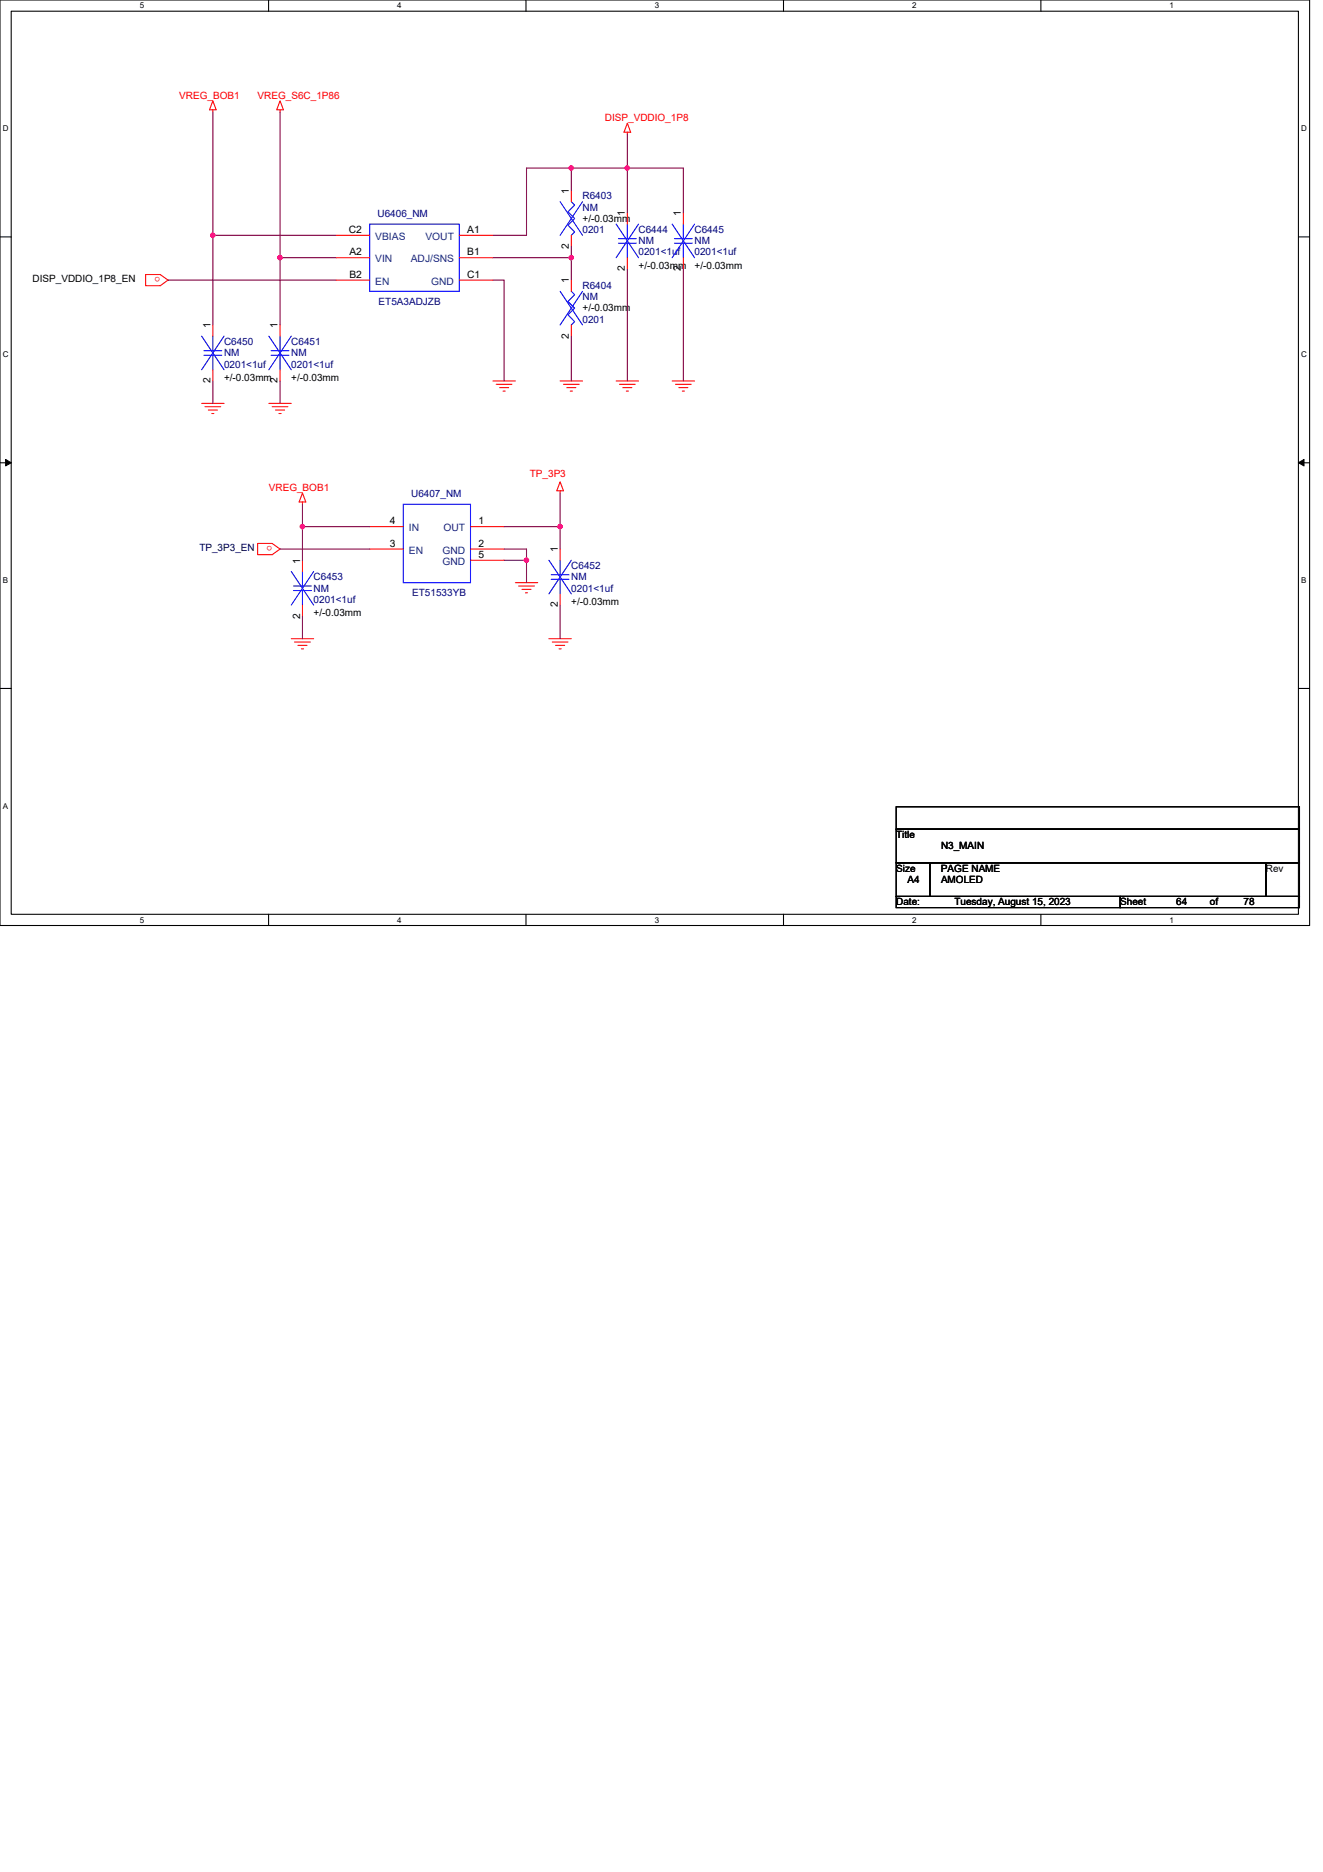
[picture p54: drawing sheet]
<svg xmlns="http://www.w3.org/2000/svg" width="210mm" height="297mm" viewBox="0 0 210 297" stroke-linecap="round" stroke-linejoin="round" font-family="sans-serif">
<defs><g id="words">
<g font-size="1.6" fill="#f00">
<text x="28.4" y="15.6">VREG_BOB1</text>
<text x="40.9" y="15.6">VREG_S6C_1P86</text>
<text x="96" y="19.2">DISP_VDDIO_1P8</text>
<text x="25.4" y="44" transform="rotate(-180 25.4 44)">o</text>
<text x="42.7" y="77.9">VREG_BOB1</text>
<text x="84.1" y="75.7">TP_3P3</text>
<text x="43.2" y="86.7" transform="rotate(-180 43.2 86.7)">o</text>
</g>
<g font-size="1.6" fill="#000080">
<text x="59.9" y="34.5">U6406_NM</text>
<text x="92.5" y="31.6">R6403</text>
<text x="92.5" y="33.4">NM</text>
<text x="92.5" y="37">0201</text>
<text x="101.3" y="37">C6444</text>
<text x="101.3" y="38.8">NM</text>
<text x="101.3" y="40.5">0201&lt;1uf</text>
<text x="110.2" y="37">C6445</text>
<text x="110.2" y="38.8">NM</text>
<text x="110.2" y="40.5">0201&lt;1uf</text>
<text x="92.5" y="45.9">R6404</text>
<text x="92.5" y="47.6">NM</text>
<text x="60.1" y="48.4">ET5A3ADJZB</text>
<text x="92.5" y="51.2">0201</text>
<text x="35.6" y="54.8">C6450</text>
<text x="35.6" y="56.5">NM</text>
<text x="35.6" y="58.3">0201&lt;1uf</text>
<text x="46.2" y="54.8">C6451</text>
<text x="46.2" y="56.5">NM</text>
<text x="46.2" y="58.3">0201&lt;1uf</text>
<text x="65.3" y="78.9">U6407_NM</text>
<text x="49.8" y="92.1">C6453</text>
<text x="49.8" y="93.9">NM</text>
<text x="49.8" y="95.7">0201&lt;1uf</text>
<text x="65.4" y="94.6">ET51533YB</text>
<text x="90.7" y="90.3">C6452</text>
<text x="90.7" y="92.1">NM</text>
<text x="90.7" y="93.9">0201&lt;1uf</text>
</g>
<g font-size="1.6">
<text x="90.3" y="30.8" transform="rotate(-90 90.3 30.8)">1</text>
<text x="92.5" y="35.2">+/-0.03mm</text>
<text x="99.2" y="34.3" transform="rotate(-90 99.2 34.3)">1</text>
<text x="108.1" y="34.3" transform="rotate(-90 108.1 34.3)">1</text>
<text x="55.4" y="37">C2</text>
<text x="55.5" y="40.5">A2</text>
<text x="74.1" y="37">A1</text>
<text x="74.1" y="40.5">B1</text>
<text x="90.3" y="39.5" transform="rotate(-90 90.3 39.5)">2</text>
<text x="5.2" y="44.8">DISP_VDDIO_1P8_EN</text>
<text x="55.5" y="44.1">B2</text>
<text x="74.1" y="44.1">C1</text>
<text x="90.3" y="45" transform="rotate(-90 90.3 45)">1</text>
<text x="99.2" y="43.1" transform="rotate(-90 99.2 43.1)">2</text>
<text x="101.3" y="42.7">+/-0.03mm</text>
<text x="108.1" y="43.1" transform="rotate(-90 108.1 43.1)">2</text>
<text x="110.2" y="42.7">+/-0.03mm</text>
<text x="33.4" y="52.1" transform="rotate(-90 33.4 52.1)">1</text>
<text x="44.1" y="52.1" transform="rotate(-90 44.1 52.1)">1</text>
<text x="90.3" y="53.7" transform="rotate(-90 90.3 53.7)">2</text>
<text x="92.5" y="49.4">+/-0.03mm</text>
<text x="33.4" y="60.8" transform="rotate(-90 33.4 60.8)">2</text>
<text x="35.6" y="60.5">+/-0.03mm</text>
<text x="44.1" y="60.8" transform="rotate(-90 44.1 60.8)">2</text>
<text x="46.2" y="60.5">+/-0.03mm</text>
<text x="61.9" y="83.2">4</text>
<text x="75.9" y="83.2">1</text>
<text x="47.6" y="89.4" transform="rotate(-90 47.6 89.4)">1</text>
<text x="61.9" y="86.7">3</text>
<text x="75.9" y="86.7">2</text>
<text x="75.9" y="88.5">5</text>
<text x="88.5" y="87.7" transform="rotate(-90 88.5 87.7)">1</text>
<text x="47.6" y="98.2" transform="rotate(-90 47.6 98.2)">2</text>
<text x="49.8" y="97.8">+/-0.03mm</text>
<text x="88.5" y="96.4" transform="rotate(-90 88.5 96.4)">2</text>
<text x="90.7" y="96">+/-0.03mm</text>
<text x="142.2" y="133">Title</text>
<text x="149.4" y="134.8">N3_MAIN</text>
<text x="142.2" y="138.3">Size</text>
<text x="142.2" y="143.7">Date:</text>
<text x="144" y="140.1">A4</text>
<text x="149.4" y="138.3">PAGE NAME</text>
<text x="149.4" y="140.1">AMOLED</text>
<text x="151.5" y="143.7">Tuesday, August 15, 2023</text>
<text x="177.8" y="143.7">Sheet</text>
<text x="186.7" y="143.7">64</text>
<text x="192" y="143.7">of</text>
<text x="197.4" y="143.7">78</text>
<text x="200.9" y="138.3">Rev</text>
</g>
<g font-size="1.6" fill="#004080">
<text x="59.6" y="41.6">VIN</text>
<text x="59.6" y="38.1">VBIAS</text>
<text x="65.2" y="41.6">ADJ/SNS</text>
<text x="67.5" y="38.1">VOUT</text>
<text x="59.6" y="45.2">EN</text>
<text x="68.4" y="45.2">GND</text>
<text x="64.9" y="87.8">EN</text>
<text x="64.9" y="84.3">IN</text>
<text x="70.2" y="87.8">GND</text>
<text x="70.2" y="89.6">GND</text>
<text x="70.4" y="84.3">OUT</text>
</g>
<text font-size="1.6" fill="#000040" x="31.6" y="87.5">TP_3P3_EN</text>
<g font-size="1.3">
<text x="22.2" y="1.3">5</text>
<text x="63.1" y="1.3">4</text>
<text x="103.9" y="1.3">3</text>
<text x="144.8" y="1.3">2</text>
<text x="185.6" y="1.3">1</text>
<text x=".4" y="20.8">D</text>
<text x="206.5" y="20.8">D</text>
<text x=".4" y="56.6">C</text>
<text x="206.5" y="56.6">C</text>
<text x=".4" y="92.5">B</text>
<text x="206.5" y="92.5">B</text>
<text x=".4" y="128.3">A</text>
<text x="22.2" y="146.4">5</text>
<text x="63.1" y="146.4">4</text>
<text x="103.9" y="146.4">3</text>
<text x="144.8" y="146.4">2</text>
<text x="185.6" y="146.4">1</text>
</g>
</g></defs>
<path d="M0 0h207.9v146.9h-207.9zM1.8 1.8h204.3v143.3h-204.3z" fill="none" stroke="#000" stroke-width=".17"/>
<g fill="#fff">
<path d="M22.2 .2h.7v1.4h-.7z"/>
<path d="M22.2 145.3h.7v1.4h-.7z"/>
</g>
<path d="M42.6 0v1.8M42.6 145.1v1.8" fill="none" stroke="#000" stroke-width=".17"/>
<g fill="#fff">
<path d="M63.1 .2h.7v1.4h-.7z"/>
<path d="M63.1 145.3h.7v1.4h-.7z"/>
</g>
<path d="M83.5 0v1.8M83.5 145.1v1.8" fill="none" stroke="#000" stroke-width=".17"/>
<g fill="#fff">
<path d="M103.9 .2h.7v1.4h-.7z"/>
<path d="M103.9 145.3h.7v1.4h-.7z"/>
</g>
<path d="M124.4 0v1.8M124.4 145.1v1.8" fill="none" stroke="#000" stroke-width=".17"/>
<g fill="#fff">
<path d="M144.8 .2h.7v1.4h-.7z"/>
<path d="M144.8 145.3h.7v1.4h-.7z"/>
</g>
<path d="M165.2 0v1.8M165.2 145.1v1.8" fill="none" stroke="#000" stroke-width=".17"/>
<g fill="#fff">
<path d="M185.6 .2h.7v1.4h-.7z"/>
<path d="M185.6 145.3h.7v1.4h-.7z"/>
<path d="M.4 19.7h1v1.4h-1z"/>
<path d="M206.5 19.7h.9v1.4h-.9z"/>
<path d="M.4 55.5h1v1.4h-1z"/>
<path d="M206.5 55.5h.9v1.4h-.9z"/>
</g>
<path d="M0 37.6h1.8M206.1 37.6h1.8" fill="none" stroke="#000" stroke-width=".17"/>
<g fill="#fff">
<path d="M.4 91.3h.9v1.5h-.9z"/>
<path d="M206.5 91.3h.9v1.5h-.9z"/>
</g>
<path d="M0 73.4h1.8M206.1 73.4h1.8" fill="none" stroke="#000" stroke-width=".17"/>
<path d="M.9 72.9l.9 .5-.9 .5zM206.1 73.4l.9-.5v1z" fill="#000" stroke="#000" stroke-width=".16"/>
<path d="M.4 127.1h.9v1.5h-.9z" fill="#fff"/>
<path d="M0 109.2h1.8M206.1 109.2h1.8M142.2 128h64v3.6h-64zM142.2 131.6h64v5.3h-64zM142.2 136.9h5.4v5.3h-5.4zM147.6 136.9h53.3v5.3h-53.3zM200.9 136.9h5.3v5.3h-5.3zM142.2 142.2h35.6v1.8h-35.6zM177.8 142.2h28.4v1.8h-28.4z" fill="none" stroke="#000" stroke-width=".17"/>
<g fill="none" stroke="#f00" stroke-width=".17">
<path d="M33.8 17.4v.4M33.8 16l.5 1.4h-1zM44.4 16l.6 1.4h-1.1zM44.4 17.4v.4M99.6 19.6l.5 1.4h-1.1zM53.3 37.3h5.4M72.9 37.3h5.3M90.7 30.2v1.8M90.7 37.3v1.8M99.6 21v.3M99.6 33.8v1.8M108.5 33.8v1.8"/>
<path d="M23.1 43.6h2.3l1.3 .8-1.3 .9h-2.3zM33.8 51.6v1.7M33.8 58.7v1.8M44.4 51.6v1.7M44.4 58.7v1.8M53.3 40.9h5.4M53.3 44.4h5.4M72.9 40.9h5.3M72.9 44.4h5.3M90.7 44.4v1.8M90.7 51.6v1.7M99.6 40.9v1.8"/>
<path d="M108.5 40.9v1.8M32 64h3.6M32.5 64.5h2.5M33.1 65.1h1.4M33.6 65.6h.4M42.7 64h3.5M43.2 64.5h2.5M43.7 65.1h1.5M44.3 65.6h.3M48 79.7v.3M48 78.2l.5 1.5h-1zM78.2 60.5h3.6"/>
<path d="M78.8 61h2.5M79.3 61.5h1.4M79.8 62.1h.4M88.9 60.5h3.6M88.9 76.5l.5 1.4h-1zM88.9 77.9v.3M89.4 61h2.5M90 61.5h1.4M90.5 62.1h.3M97.8 60.5h3.5M98.3 61h2.5M98.8 61.5h1.5"/>
<path d="M99.4 62.1h.3M106.7 60.5h3.5M107.2 61h2.5M107.7 61.5h1.5M108.3 62.1h.3M40.9 86.2h2.3l1.2 .9-1.2 .9h-2.3zM48 88.9v1.8M48 96v1.8M58.7 87.1h5.3M58.7 83.6h5.3M74.7 83.6h5.3M74.7 87.1h5.3"/>
<path d="M74.7 88.9h5.3M81.8 92.5h3.5M82.3 93h2.5M82.8 93.5h1.5M83.4 94.1h.3M88.9 87.1v1.8M88.9 94.2v1.8M46.2 101.3h3.6M46.8 101.9h2.5M47.3 102.4h1.4M47.8 103h.4M87.1 101.3h3.6"/>
<path d="M87.7 101.9h2.4M88.2 102.4h1.4M88.7 103h.4"/>
</g>
<g fill="none" stroke="#00f" stroke-width=".17">
<path d="M58.7 35.6h14.2v10.6h-14.2zM88.9 32l3.6 5.3M90.7 32l.5 .5-1.1 1.1 1.1 1.1-1.1 1 1.1 1.1-.5 .5M92.5 32l-3.6 5.3M97.8 35.6l3.5 5.3M98.1 37.9h2.9M98.1 38.6h2.9M99.6 35.6v2.3M99.6 38.6v2.3M101.3 35.6l-3.5 5.3M106.7 35.6l3.5 5.3M107 37.9h2.9"/>
<path d="M107 38.6h2.9M108.5 35.6v2.3M108.5 38.6v2.3M110.2 35.6l-3.5 5.3M32 53.3l3.6 5.4M32.4 55.6h2.8M32.4 56.4h2.8M33.8 53.3v2.3M33.8 56.4v2.3M35.6 53.3l-3.6 5.4M42.7 53.3l3.5 5.4M43 55.6h2.9"/>
<path d="M43 56.4h2.9M44.4 53.3v2.3M44.4 56.4v2.3M46.2 53.3l-3.5 5.4M88.9 46.2l3.6 5.4M90.7 46.2l.5 .6-1.1 1 1.1 1.1-1.1 1.1 1.1 1-.5 .6M92.5 46.2l-3.6 5.4M46.2 90.7l3.6 5.3M46.6 93h2.8M46.6 93.7h2.8M48 90.7v2.3M48 93.7v2.3"/>
<path d="M49.8 90.7l-3.6 5.3M64 80h10.7v12.5h-10.7zM87.1 88.9l3.6 5.3M87.5 91.2h2.8M87.5 91.9h2.8M88.9 88.9v2.3M88.9 91.9v2.3M90.7 88.9l-3.6 5.3"/>
</g>
<g fill="none" stroke="#800040" stroke-width=".17">
<path d="M33.8 17.8v19.5M44.4 17.8v23.1M33.8 37.3h19.5M33.8 37.3v14.3M90.7 26.7h8.9M90.7 26.7h-7.1v10.6h-5.4M90.7 26.7v3.5M90.7 39.1v1.8M99.6 26.7v7.1M99.6 21.3v5.4M99.6 26.7h8.9v7.1M26.7 44.4h26.6"/>
<path d="M44.4 40.9h8.9M44.4 40.9v10.7M78.2 40.9h12.5M78.2 44.4h1.8v16.1M90.7 53.3v7.2M90.7 40.9v3.5M99.6 42.7v17.8M108.5 42.7v17.8M33.8 60.5v3.5M44.4 60.5v3.5M88.9 78.2v5.4M44.5 87.1h14.2"/>
<path d="M48 80v3.6M48 83.6v5.3M48 97.8v3.5M48 83.6h10.7M80 83.6h8.9M80 87.1h3.6v1.8M80 88.9h3.6M83.6 88.9v3.6M88.9 83.6v3.5M88.9 96v5.3"/>
</g>
<g fill="#f0f" stroke="#f0f" stroke-width=".17">
<circle cx="44.4" cy="40.9" r=".35"/>
<circle cx="90.7" cy="26.7" r=".35"/>
<circle cx="99.6" cy="26.7" r=".35"/>
<circle cx="33.8" cy="37.3" r=".35"/>
<circle cx="90.7" cy="40.9" r=".35"/>
<circle cx="88.9" cy="83.6" r=".35"/>
<circle cx="83.6" cy="88.9" r=".35"/>
<circle cx="48" cy="83.6" r=".35"/>
</g>
<use href="#words"/>
</svg>
